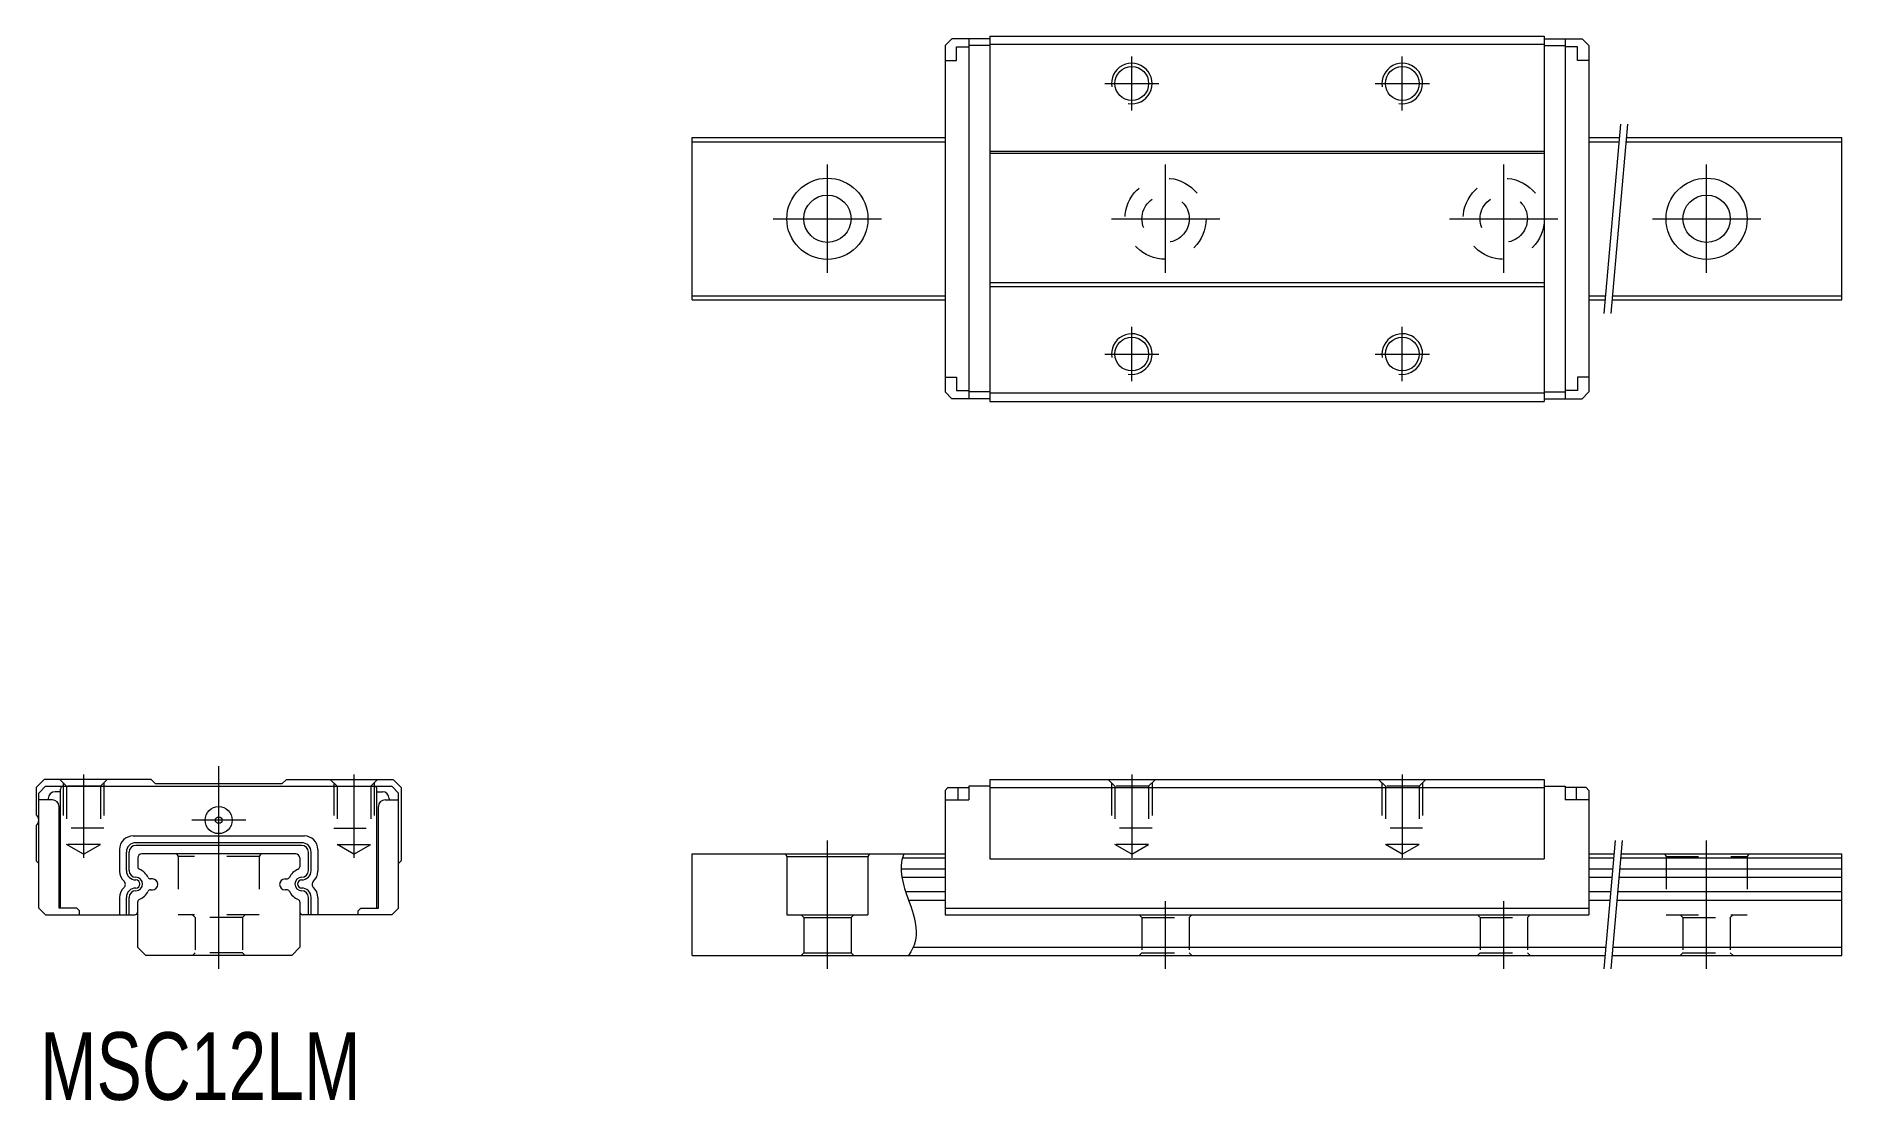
# Model space of a CAD drawing. Header units: inches. Extents: x 167 to 301, y -11 to 68.
import ezdxf

# ---------------------------------------------------------------- set-up
doc = ezdxf.new("R2010")
doc.units = ezdxf.units.IN
for name, pattern in [('CENTER', [22.8, 15, -3, 1.8, -3]), ('DASHED', [4.8, 2.4, -2.4]), ('PHANTOM', [27.6, 15, -3, 1.8, -3, 1.8, -3])]:
    doc.linetypes.add(name, pattern=pattern)
doc.layers.add('MSA15S [1.1]', color=7, linetype='Continuous', lineweight=0)
doc.layers.add('Unnamed [1]', color=89, linetype='Continuous', lineweight=0)
doc.styles.add('CK_TEXT_STYLE_0023', font='', dxfattribs={"width": 0.75, "height": 5})
doc.styles.get('CK_TEXT_STYLE_0023').set_extended_font_data('SMOOTH')

msp = doc.modelspace()

# ---------------------------------------------------------------- linework, layer by layer
at = {"layer": 'MSA15S [1.1]', "color": 4, "linetype": 'Continuous', "lineweight": 0}
for p, q in [((234.95, 67.75), (234.45, 67.25)), ((234.45, 67.25), (234.45, 41.65)), ((237.75, 67.75), (234.95, 67.75)), ((235.3, 66.15), (235.3, 67.15)), ((235.3, 67.15), (236.2, 67.15)), ((236.2, 67.75), (236.2, 41.15)), ((237.75, 67.25), (236.2, 67.25)), ((237.75, 67.95), (278.75, 67.95)), ((237.75, 67.95), (237.75, 40.95)), ((237.75, 67.35), (278.75, 67.35)), ((278.75, 67.95), (278.75, 40.95)), ((278.75, 67.75), (281.55, 67.75)), ((278.75, 67.25), (280.3, 67.25)), ((280.3, 67.75), (280.3, 41.15)), ((281.2, 67.15), (280.3, 67.15)), ((281.2, 66.15), (281.2, 67.15)), ((281.55, 67.75), (282.05, 67.25)), ((282.05, 67.25), (282.05, 41.65)), ((234.45, 66.15), (235.3, 66.15)), ((282.05, 66.15), (281.2, 66.15)), ((215.75, 60.45), (234.45, 60.45)), ((215.75, 48.45), (215.75, 60.45)), ((215.75, 60.14), (234.45, 60.14)), ((282.05, 60.45), (284.3, 60.45)), ((282.05, 60.14), (284.27, 60.14)), ((284.77, 60.14), (300.75, 60.14)), ((284.8, 60.45), (300.75, 60.45)), ((300.75, 48.45), (300.75, 60.45)), ((237.75, 59.45), (278.75, 59.45)), ((237.75, 59.3), (278.75, 59.3)), ((237.75, 49.75), (278.75, 49.75)), ((237.75, 49.45), (278.75, 49.45)), ((215.75, 48.76), (234.45, 48.76)), ((215.75, 48.45), (234.45, 48.45)), ((282.05, 48.76), (283.28, 48.76)), ((282.05, 48.45), (283.25, 48.45)), ((283.75, 48.45), (300.75, 48.45)), ((283.78, 48.76), (300.75, 48.76)), ((234.45, 42.75), (235.3, 42.75)), ((235.3, 42.75), (235.3, 41.75)), ((281.2, 42.75), (281.2, 41.75)), ((282.05, 42.75), (281.2, 42.75)), ((234.95, 41.15), (234.45, 41.65)), ((235.3, 41.75), (236.2, 41.75)), ((237.75, 41.65), (236.2, 41.65)), ((237.75, 41.58), (278.75, 41.58)), ((278.75, 41.65), (280.3, 41.65)), ((281.2, 41.75), (280.3, 41.75)), ((281.55, 41.15), (282.05, 41.65)), ((237.75, 41.15), (234.95, 41.15)), ((237.75, 40.95), (278.75, 40.95)), ((278.75, 41.15), (281.55, 41.15)), ((167.85, 13), (167.25, 12.4)), ((167.25, 12.4), (167.25, 10.4)), ((167.95, 12.5), (167.45, 12)), ((175.75, 13), (167.85, 13)), ((167.95, 12.5), (193.55, 12.5)), ((169.05, 12.1), (168.65, 12.1)), ((169.05, 3.5), (169.05, 12.3)), ((175.75, 13), (176.05, 12.7)), ((176.05, 12.7), (185.45, 12.7)), ((185.75, 13), (185.45, 12.7)), ((185.75, 13), (193.62, 13)), ((192.45, 3.5), (192.45, 12.3)), ((192.45, 12.1), (192.85, 12.1)), ((193.55, 12.5), (194.05, 12)), ((194.25, 12.4), (193.65, 13)), ((194.25, 12.4), (194.25, 7)), ((234.45, 12.2), (234.65, 12.4)), ((234.45, 12.2), (234.45, 3)), ((234.65, 12.4), (236.2, 12.4)), ((235.4, 12.4), (235.4, 11.5)), ((237.75, 12.5), (236.2, 12.5)), ((236.2, 12.5), (236.2, 11.5)), ((237.75, 13), (237.75, 7.15)), ((237.75, 13), (278.75, 13)), ((237.75, 12.4), (278.75, 12.4)), ((278.75, 13), (278.75, 7.15)), ((278.75, 12.5), (280.3, 12.5)), ((280.3, 12.5), (280.3, 11.5)), ((281.85, 12.4), (280.3, 12.4)), ((281.1, 12.4), (281.1, 11.5)), ((282.05, 12.2), (281.85, 12.4)), ((282.05, 12.2), (282.05, 3)), ((167.45, 3.5), (167.45, 12)), ((168.45, 11.5), (167.45, 11.5)), ((168.15, 11.6), (168.15, 11.5)), ((168.95, 3.5), (168.95, 11)), ((192.55, 3.5), (192.55, 11)), ((193.05, 11.5), (194.05, 11.5)), ((193.35, 11.6), (193.35, 11.5)), ((194.05, 3.5), (194.05, 12)), ((234.45, 11.5), (236.2, 11.5)), ((282.05, 11.5), (280.3, 11.5)), ((167.25, 9.6), (167.25, 7)), ((174.42, 8.83), (187.08, 8.83)), ((167.45, 6.8), (167.25, 7)), ((173.42, 7.83), (173.42, 6.22)), ((174.76, 7.2), (174.76, 6.55)), ((186.44, 7.5), (175.06, 7.5)), ((186.74, 7.2), (186.74, 6.55)), ((188.08, 7.83), (188.08, 6.22)), ((194.05, 6.8), (194.25, 7)), ((215.75, 7.5), (234.45, 7.5)), ((215.75, 0), (215.75, 7.5)), ((222.63, 7.5), (222.75, 7.3)), ((222.75, 7.3), (222.75, 3)), ((222.75, 7.3), (228.75, 7.3)), ((228.87, 7.5), (228.75, 7.3)), ((228.75, 7.3), (228.75, 3)), ((231.29, 7.2), (234.45, 7.2)), ((237.75, 7.15), (278.75, 7.15)), ((282.05, 7.5), (283.91, 7.5)), ((282.05, 7.2), (283.88, 7.2)), ((284.38, 7.2), (300.75, 7.2)), ((284.41, 7.5), (300.75, 7.5)), ((300.75, 0), (300.75, 7.5)), ((175.85, 5.65), (175.71, 5.65)), ((185.65, 5.65), (185.79, 5.65)), ((231.19, 6.41), (234.45, 6.41)), ((231.25, 5.78), (234.45, 5.78)), ((282.05, 6.41), (283.81, 6.41)), ((282.05, 5.78), (283.76, 5.78)), ((284.26, 5.78), (300.75, 5.78)), ((284.31, 6.41), (300.75, 6.41)), ((173.42, 4.28), (173.42, 3)), ((175.71, 4.85), (175.85, 4.85)), ((185.79, 4.85), (185.65, 4.85)), ((188.08, 4.28), (188.08, 3)), ((231.53, 4.72), (234.45, 4.72)), ((231.75, 4.09), (234.45, 4.09)), ((282.05, 4.72), (283.66, 4.72)), ((282.05, 4.09), (283.61, 4.09)), ((284.11, 4.09), (300.75, 4.09)), ((284.16, 4.72), (300.75, 4.72)), ((167.95, 3), (167.45, 3.5)), ((167.95, 3), (174.55, 3)), ((170.25, 3.5), (168.95, 3.5)), ((170.45, 3.3), (170.25, 3.5)), ((170.45, 3), (170.45, 3.3)), ((174.75, 3.94), (174.75, 0.6)), ((186.75, 3.94), (186.75, 0.6)), ((193.55, 3), (186.95, 3)), ((191.05, 3.3), (191.25, 3.5)), ((191.05, 3), (191.05, 3.3)), ((191.25, 3.5), (192.55, 3.5)), ((193.55, 3), (194.05, 3.5)), ((222.75, 3), (228.75, 3)), ((224, 2.8), (223.8, 3)), ((224, 2.8), (227.5, 2.8)), ((224, 2.8), (224, 0.2)), ((227.5, 2.8), (227.7, 3)), ((227.5, 2.8), (227.5, 0.2)), ((234.45, 3.5), (282.05, 3.5)), ((234.45, 3), (282.05, 3)), ((175.35, 0), (174.75, 0.6)), ((186.15, 0), (175.35, 0)), ((186.15, 0), (186.75, 0.6)), ((223.8, 0), (224, 0.2)), ((224, 0.2), (227.5, 0.2)), ((227.5, 0.2), (227.7, 0)), ((232.09, 0.6), (283.3, 0.6)), ((283.8, 0.6), (300.75, 0.6)), ((215.75, 0), (283.25, 0)), ((283.75, 0), (300.75, 0))]:
    msp.add_line(p, q, dxfattribs=at)
at = {"layer": 'MSA15S [1.1]', "color": 252, "linetype": 'CENTER', "lineweight": 0}
for p, q in [((248.25, 62.45), (248.25, 66.45)), ((268.25, 62.45), (268.25, 66.45)), ((246.25, 64.45), (250.25, 64.45)), ((266.25, 64.45), (270.25, 64.45)), ((225.75, 50.45), (225.75, 58.45)), ((290.75, 50.45), (290.75, 58.45)), ((221.75, 54.45), (229.75, 54.45)), ((286.75, 54.45), (294.75, 54.45)), ((248.25, 42.45), (248.25, 46.45)), ((268.25, 42.45), (268.25, 46.45)), ((246.25, 44.45), (250.25, 44.45)), ((266.25, 44.45), (270.25, 44.45)), ((170.75, 13.36), (170.75, 7.21)), ((180.75, -1), (180.75, 14)), ((190.75, 13.36), (190.75, 7.21)), ((248.25, 13.36), (248.25, 7.21)), ((268.25, 13.36), (268.25, 7.21)), ((182.75, 10), (178.75, 10)), ((225.75, -1), (225.75, 8.5)), ((290.75, -1), (290.75, 8.5)), ((250.75, -1), (250.75, 4))]:
    msp.add_line(p, q, dxfattribs=at)
at = {"layer": 'MSA15S [1.1]', "color": 252, "linetype": 'PHANTOM', "lineweight": 0}
for p, q in [((284.39, 61.45), (283.16, 47.45)), ((284.89, 61.45), (283.66, 47.45)), ((283.99, 8.5), (283.16, -1)), ((284.5, 8.5), (283.66, -1))]:
    msp.add_line(p, q, dxfattribs=at)
at = {"layer": 'MSA15S [1.1]', "color": 252, "linetype": 'DASHED', "lineweight": 0}
for p, q in [((169, 13), (169.5, 12.5)), ((169.25, 12.75), (169.25, 9.4)), ((169.5, 12.5), (169.5, 8.2)), ((172, 12.5), (169.5, 12.5)), ((172, 12.5), (172.5, 13)), ((172, 12.5), (172, 8.2)), ((172.25, 12.75), (172.25, 9.4)), ((189.5, 12.5), (189, 13)), ((189.25, 12.75), (189.25, 9.4)), ((189.5, 12.5), (192, 12.5)), ((189.5, 12.5), (189.5, 8.2)), ((192.5, 13), (192, 12.5)), ((192, 12.5), (192, 8.2)), ((192.25, 12.75), (192.25, 9.4)), ((246.5, 13), (247, 12.5)), ((246.75, 12.75), (246.75, 9.4)), ((249.5, 12.5), (247, 12.5)), ((247, 12.5), (247, 8.2)), ((249.5, 12.5), (250, 13)), ((249.5, 12.5), (249.5, 8.2)), ((249.75, 12.75), (249.75, 9.4)), ((266.5, 13), (267, 12.5)), ((266.75, 12.75), (266.75, 9.4)), ((269.5, 12.5), (267, 12.5)), ((267, 12.5), (267, 8.2)), ((269.5, 12.5), (270, 13)), ((269.5, 12.5), (269.5, 8.2)), ((269.75, 12.75), (269.75, 9.4)), ((172.25, 9.4), (169.25, 9.4)), ((189.25, 9.4), (192.25, 9.4)), ((249.75, 9.4), (246.75, 9.4)), ((269.75, 9.4), (266.75, 9.4)), ((172, 8.2), (169.5, 8.2)), ((170.75, 7.48), (169.5, 8.2)), ((170.75, 7.48), (172, 8.2)), ((190.75, 7.48), (189.5, 8.2)), ((189.5, 8.2), (192, 8.2)), ((190.75, 7.48), (192, 8.2)), ((248.25, 7.48), (247, 8.2)), ((249.5, 8.2), (247, 8.2)), ((248.25, 7.48), (249.5, 8.2)), ((268.25, 7.48), (267, 8.2)), ((269.5, 8.2), (267, 8.2)), ((268.25, 7.48), (269.5, 8.2)), ((177.63, 7.5), (177.75, 7.3)), ((177.75, 7.3), (177.75, 3)), ((183.75, 7.3), (177.75, 7.3)), ((183.87, 7.5), (183.75, 7.3)), ((183.75, 7.3), (183.75, 3)), ((287.63, 7.5), (287.75, 7.3)), ((287.75, 7.3), (287.75, 3)), ((287.75, 7.3), (293.75, 7.3)), ((293.87, 7.5), (293.75, 7.3)), ((293.75, 7.3), (293.75, 3)), ((183.75, 3), (177.75, 3)), ((179, 2.8), (178.8, 3)), ((179, 2.8), (179, 0.2)), ((182.5, 2.8), (179, 2.8)), ((182.5, 2.8), (182.7, 3)), ((182.5, 2.8), (182.5, 0.2)), ((249, 2.8), (248.8, 3)), ((249, 2.8), (252.5, 2.8)), ((249, 2.8), (249, 0.2)), ((252.5, 2.8), (252.7, 3)), ((252.5, 2.8), (252.5, 0.2)), ((287.75, 3), (293.75, 3)), ((289, 2.8), (288.8, 3)), ((289, 2.8), (289, 0.2)), ((289, 2.8), (292.5, 2.8)), ((292.5, 2.8), (292.7, 3)), ((292.5, 2.8), (292.5, 0.2)), ((179, 0.2), (178.8, 0)), ((182.5, 0.2), (179, 0.2)), ((182.7, 0), (182.5, 0.2)), ((248.8, 0), (249, 0.2)), ((249, 0.2), (252.5, 0.2)), ((252.5, 0.2), (252.7, 0)), ((288.8, 0), (289, 0.2)), ((289, 0.2), (292.5, 0.2)), ((292.5, 0.2), (292.7, 0))]:
    msp.add_line(p, q, dxfattribs=at)
at = {"layer": 'MSA15S [1.1]', "color": 23, "linetype": 'Continuous', "lineweight": 0}
for p, q in [((186.88, 8.33), (174.62, 8.33)), ((186.88, 8.13), (174.62, 8.13)), ((173.92, 6.28), (173.92, 7.63)), ((174.12, 6.28), (174.12, 7.63)), ((187.38, 6.28), (187.38, 7.63)), ((187.58, 6.28), (187.58, 7.63)), ((173.92, 3), (173.92, 4.28)), ((174.12, 3), (174.12, 4.28)), ((187.38, 3), (187.38, 4.28)), ((187.58, 3), (187.58, 4.28))]:
    msp.add_line(p, q, dxfattribs=at)
at = {"layer": 'MSA15S [1.1]', "color": 4, "linetype": 'Continuous', "lineweight": 0}
for centre, radius in [((248.25, 64.45), 1.25), ((268.25, 64.45), 1.25), ((225.75, 54.45), 3), ((290.75, 54.45), 3), ((225.75, 54.45), 1.75), ((290.75, 54.45), 1.75), ((248.25, 44.45), 1.25), ((268.25, 44.45), 1.25), ((180.75, 10), 1), ((180.75, 10), 0.25)]:
    msp.add_circle(centre, radius, dxfattribs=at)
at = {"layer": 'MSA15S [1.1]', "color": 252, "linetype": 'Continuous', "lineweight": 0}
for centre in [(248.25, 64.45), (268.25, 64.45), (248.25, 44.45), (268.25, 44.45)]:
    msp.add_arc(centre, 1.5, 260, 190, dxfattribs=at)
at = {"layer": 'MSA15S [1.1]', "color": 4, "linetype": 'Continuous', "lineweight": 0}
for centre, radius, start, end in [((168.65, 11.6), 0.5, 90, 180), ((169.25, 12.3), 0.2, 90, 180), ((192.25, 12.3), 0.2, 0, 90), ((192.85, 11.6), 0.5, 0, 90), ((168.45, 11), 0.5, 0, 90), ((193.05, 11), 0.5, 90, 180), ((166.95, 10), 0.5, 306.8699, 53.1301), ((174.42, 7.83), 1, 90, 180), ((187.08, 7.83), 1, 0, 90), ((175.06, 7.2), 0.3, 90, 180), ((186.44, 7.2), 0.3, 0, 90), ((174.42, 6.22), 1, 180, 228.0214), ((173.55, 5.25), 0.3, 311.9786, 48.0214), ((174.96, 6.55), 0.2, 180, 247.029), ((174.38, 5.18), 1.29, 26.6902, 67.029), ((175.71, 5.85), 0.2, 206.6902, 270), ((175.85, 5.25), 0.4, 270, 90), ((185.65, 5.25), 0.4, 90, 270), ((185.79, 5.85), 0.2, 270, 333.3098), ((187.12, 5.18), 1.29, 112.971, 153.3098), ((186.54, 6.55), 0.2, 292.971, 0), ((187.95, 5.25), 0.3, 131.9786, 228.0214), ((187.08, 6.22), 1, 311.9786, 0), ((174.42, 4.28), 1, 131.9786, 180), ((174.95, 3.94), 0.2, 112.4525, 180), ((174.38, 5.32), 1.29, 292.4525, 333.3073), ((175.71, 4.65), 0.2, 90, 153.3073), ((185.79, 4.65), 0.2, 26.6927, 90), ((187.12, 5.32), 1.29, 206.6927, 247.5475), ((186.55, 3.94), 0.2, 0, 67.5475), ((187.08, 4.28), 1, 0, 48.0214), ((174.55, 3.2), 0.2, 270, 0), ((186.95, 3.2), 0.2, 180, 270)]:
    msp.add_arc(centre, radius, start, end, dxfattribs=at)
at = {"layer": 'MSA15S [1.1]', "color": 23, "linetype": 'Continuous', "lineweight": 0}
for centre, radius, start, end in [((174.62, 7.63), 0.7, 90, 180), ((174.62, 7.63), 0.5, 90, 180), ((186.88, 7.63), 0.7, 0, 90), ((186.88, 7.63), 0.5, 0.0076, 90), ((174.62, 6.28), 0.7, 180, 270), ((174.62, 6.28), 0.5, 180, 270), ((174.62, 5.28), 0.5, 270, 90), ((174.62, 5.28), 0.3, 270, 90), ((186.88, 5.28), 0.5, 90, 270), ((186.88, 5.28), 0.3, 90, 270), ((186.88, 6.28), 0.7, 270, 0), ((186.88, 6.28), 0.5, 270, 0), ((174.62, 4.28), 0.7, 90, 180), ((174.62, 4.28), 0.5, 90, 180), ((186.88, 4.28), 0.7, 0, 90), ((186.88, 4.28), 0.5, 0, 90)]:
    msp.add_arc(centre, radius, start, end, dxfattribs=at)
at = {"layer": 'MSA15S [1.1]', "color": 4, "linetype": 'Continuous', "lineweight": 0}
msp.add_open_spline([(231.39, 7.5), (230.94, 6.36), (231.83, 3.86), (232.72, 1.36), (231.75, 0)], degree=3, knots=[0, 0, 0, 0, 0.45568, 1, 1, 1, 1], dxfattribs=at)
at = {"layer": 'Unnamed [1]', "color": 252, "linetype": 'CENTER', "lineweight": 0}
for p, q in [((250.75, 50.45), (250.75, 58.45)), ((275.75, 50.45), (275.75, 58.45)), ((246.75, 54.45), (254.75, 54.45)), ((271.75, 54.45), (279.75, 54.45)), ((275.75, -1), (275.75, 4))]:
    msp.add_line(p, q, dxfattribs=at)
at = {"layer": 'Unnamed [1]', "color": 252, "linetype": 'DASHED', "lineweight": 0}
for p, q in [((274, 2.8), (273.8, 3)), ((274, 2.8), (277.5, 2.8)), ((274, 2.8), (274, 0.2)), ((277.5, 2.8), (277.7, 3)), ((277.5, 2.8), (277.5, 0.2)), ((273.8, 0), (274, 0.2)), ((274, 0.2), (277.5, 0.2)), ((277.5, 0.2), (277.7, 0))]:
    msp.add_line(p, q, dxfattribs=at)
at = {"layer": 'Unnamed [1]', "color": 4, "linetype": 'DASHED', "lineweight": 0}
for centre, radius in [((250.75, 54.45), 3), ((275.75, 54.45), 3), ((250.75, 54.45), 1.75), ((275.75, 54.45), 1.75)]:
    msp.add_circle(centre, radius, dxfattribs=at)

# ---------------------------------------------------------------- texts
at = {"layer": 'Unnamed [1]', "color": 7, "linetype": 'Continuous', "lineweight": 0, "insert": (167.54, -5.68), "char_height": 5, "attachment_point": 1, "line_spacing_factor": 0.75, "style": 'CK_TEXT_STYLE_0023'}
msp.add_mtext('MSC12LM', dxfattribs=at)

doc.saveas('drawing.dxf')
